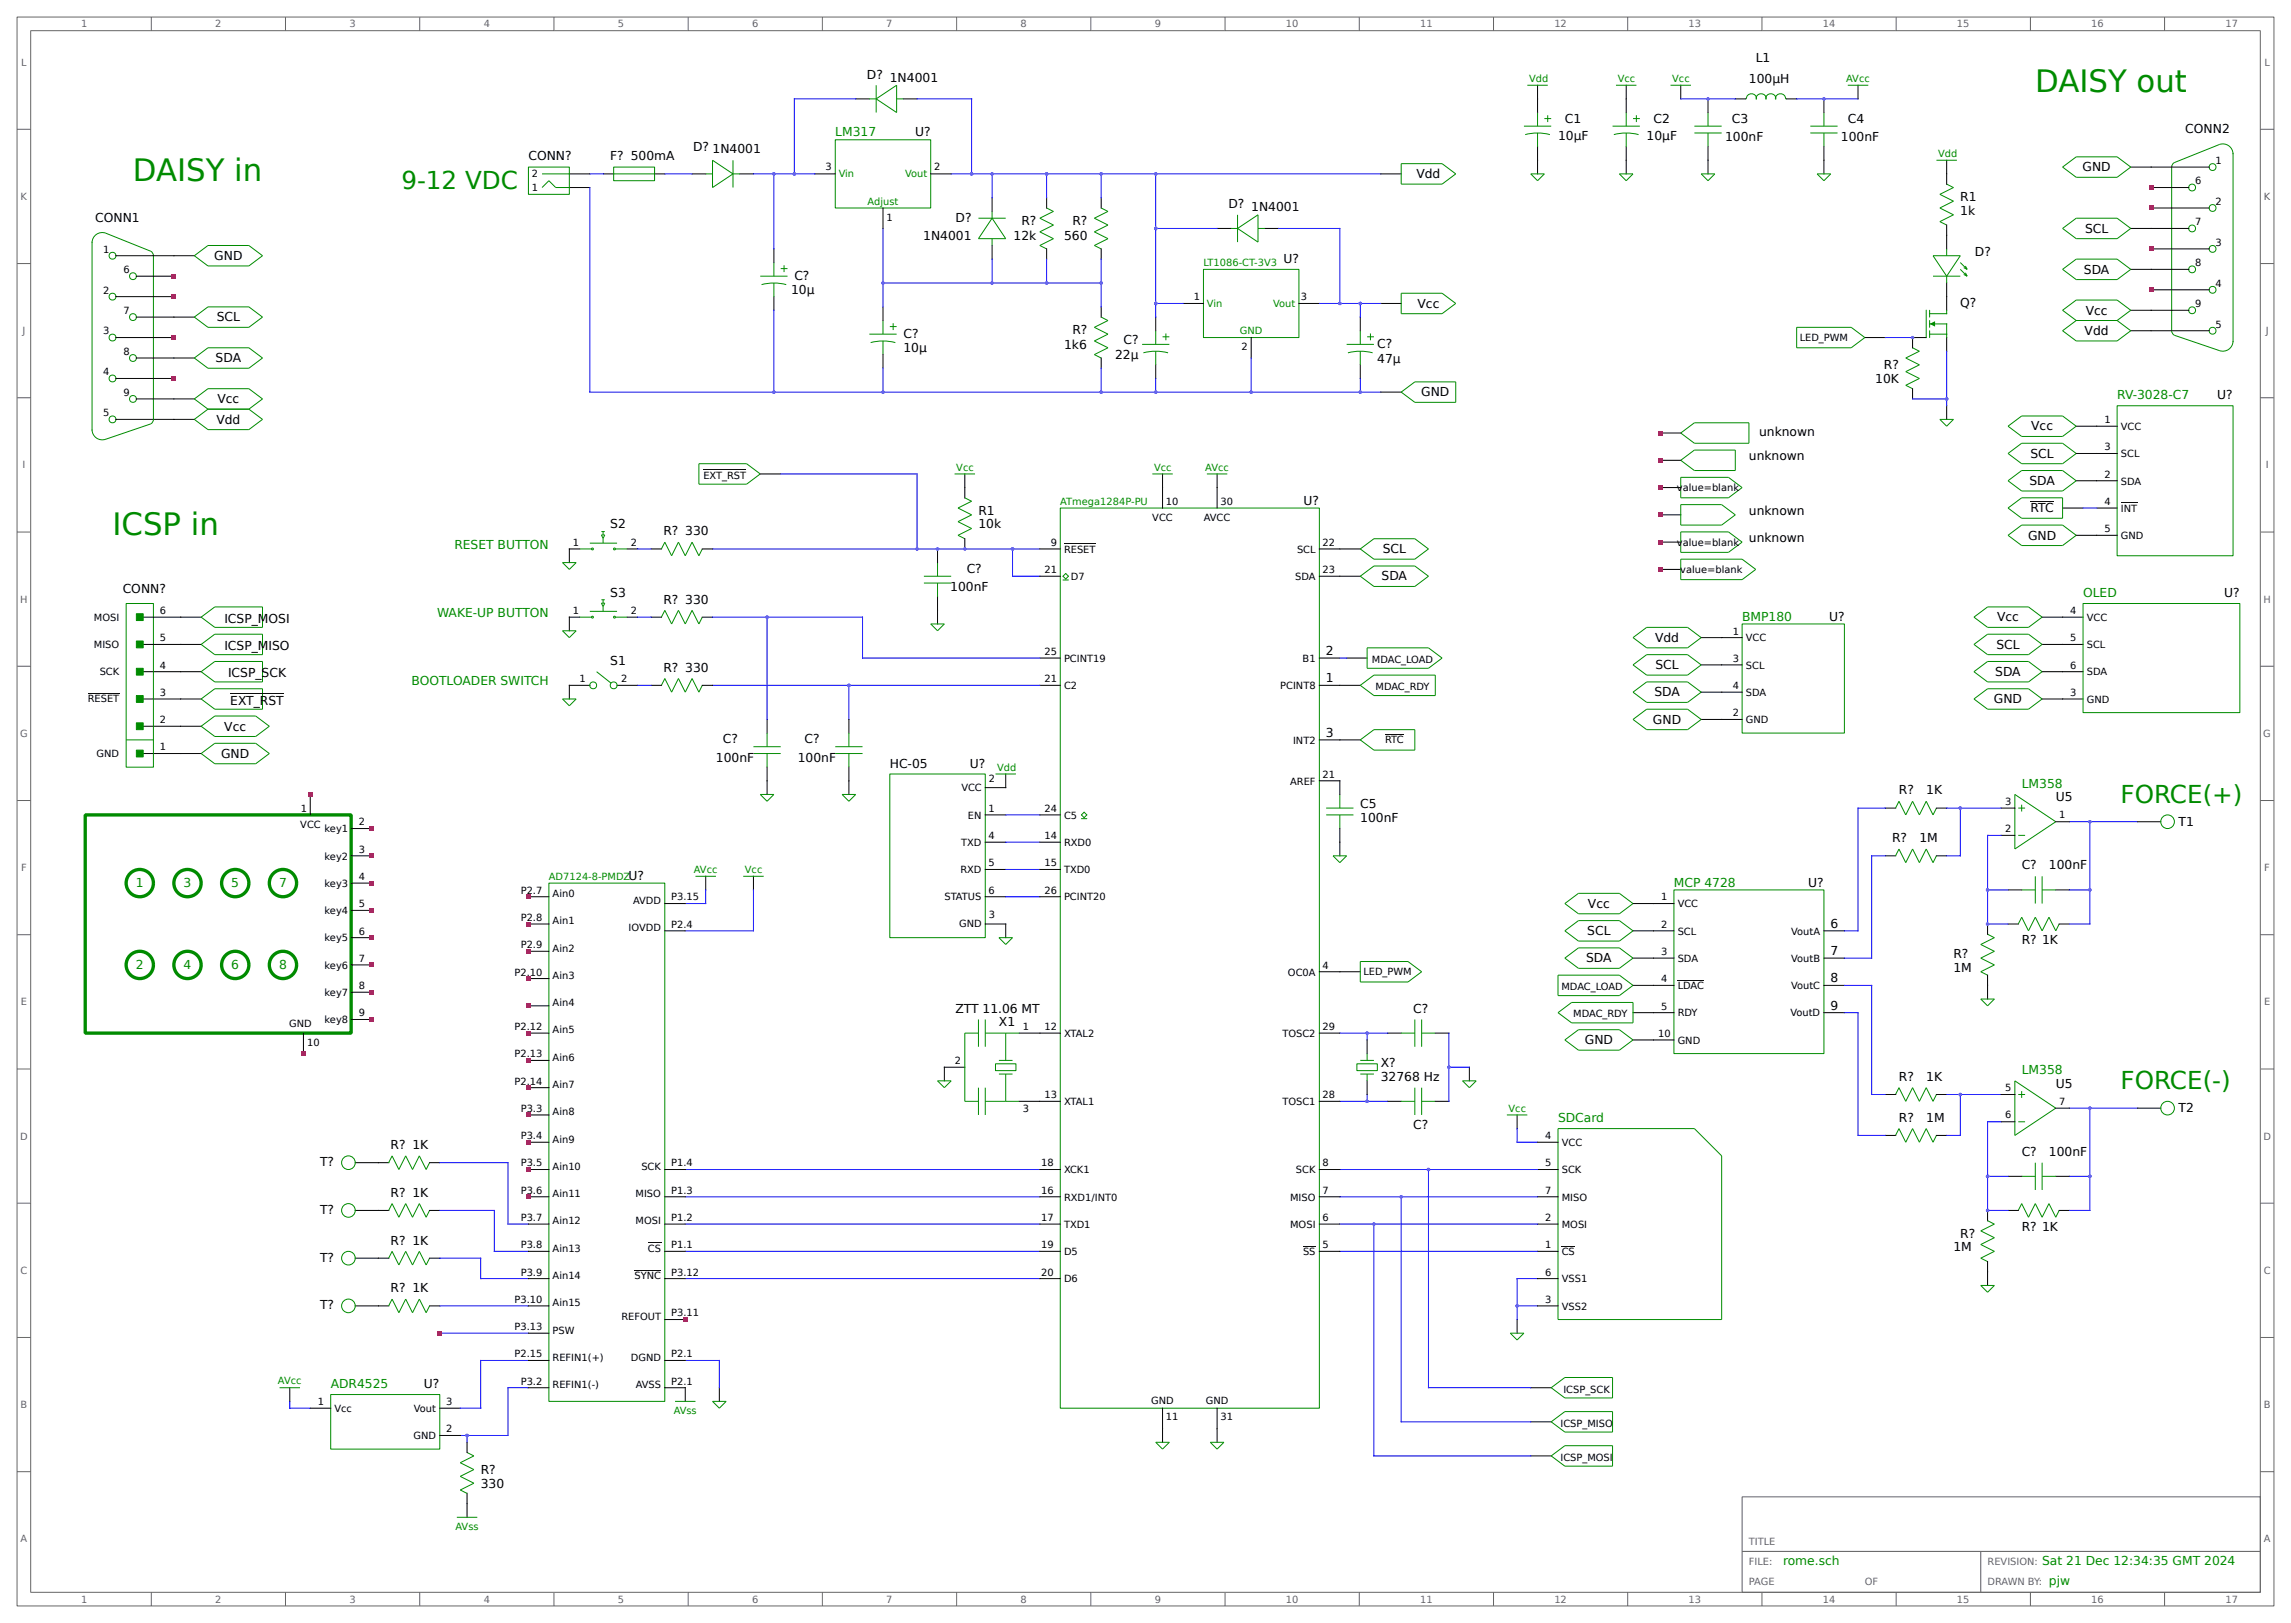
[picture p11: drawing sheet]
<svg xmlns="http://www.w3.org/2000/svg" width="853mm" height="605mm" viewBox="0 0 853 605" stroke-linecap="round" stroke-linejoin="round" font-family="sans-serif">
<defs><g id="words">
<g font-size="11.5" fill="#008b00">
<text x="758.2" y="34.3">DAISY out</text>
<text x="49.5" y="67.3">DAISY in</text>
<text x="41.9" y="199.4">ICSP in</text>
</g>
<g font-size="9.2" fill="#008b00">
<text x="149.6" y="70.5">9-12 VDC</text>
<text x="789.9" y="299.1">FORCE(+)</text>
<text x="789.9" y="405.8">FORCE(-)</text>
</g>
<g font-size="4.6">
<text x="654" y="23">L1</text>
<text x="323" y="29.4">D? 1N4001</text>
<text x="651.5" y="30.9">100µH</text>
<text x="582.9" y="45.7">C1</text>
<text x="615.9" y="45.7">C2</text>
<text x="645.2" y="45.7">C3</text>
<text x="688.3" y="45.7">C4</text>
<text x="340.9" y="50.8">U?</text>
<text x="580.4" y="52.1">10µF</text>
<text x="613.4" y="52.1">10µF</text>
<text x="642.6" y="52.5">100nF</text>
<text x="685.8" y="52.5">100nF</text>
<text x="814.1" y="49.5">CONN2</text>
<text x="196.8" y="59.7">CONN?</text>
<text x="227.3" y="59.7">F? 500mA</text>
<text x="258.2" y="56.1">D? 1N4001</text>
<text x="775.8" y="63.8">GND</text>
<text x="527.6" y="66.4">Vdd</text>
<text x="457.6" y="77.7">D? 1N4001</text>
<text x="730.2" y="74.9">R1</text>
<text x="35.5" y="82.6">CONN1</text>
<text x="356" y="82.7">D?</text>
<text x="380.5" y="83.8">R?</text>
<text x="399.5" y="83.8">R?</text>
<text x="730.2" y="80">1k</text>
<text x="343.9" y="89.3">1N4001</text>
<text x="377.6" y="89.3">12k</text>
<text x="396.4" y="89.3">560</text>
<text x="776.7" y="86.7">SCL</text>
<text x="735.7" y="95.4">D?</text>
<text x="79.8" y="96.8">GND</text>
<text x="478.1" y="97.8">U?</text>
<text x="776.3" y="101.9">SDA</text>
<text x="295.9" y="104.1">C?</text>
<text x="294.7" y="109.7">10µ</text>
<text x="80.7" y="119.7">SCL</text>
<text x="528" y="114.6">Vcc</text>
<text x="730.2" y="114.3">Q?</text>
<text x="777" y="117.2">Vcc</text>
<text x="336.5" y="125.7">C?</text>
<text x="399.5" y="124.5">R?</text>
<text x="776.6" y="124.8">Vdd</text>
<text x="336.5" y="131.3">10µ</text>
<text x="396.4" y="129.9">1k6</text>
<text x="418.5" y="128.3">C?</text>
<text x="513.1" y="129.5">C?</text>
<text x="80.3" y="134.9">SDA</text>
<text x="415.4" y="133.7">22µ</text>
<text x="513.1" y="135.1">47µ</text>
<text x="701.8" y="137.6">R?</text>
<text x="698.6" y="142.7">10K</text>
<text x="529.4" y="147.6">GND</text>
<text x="825.9" y="148.6">U?</text>
<text x="81" y="150.2">Vcc</text>
<text x="80.6" y="157.8">Vdd</text>
<text x="756.6" y="160.3">Vcc</text>
<text x="655.3" y="162.6">unknown</text>
<text x="651.5" y="171.4">unknown</text>
<text x="756.4" y="170.5">SCL</text>
<text x="756" y="180.7">SDA</text>
<text x="364.5" y="191.8">R1</text>
<text x="485.6" y="188.1">U?</text>
<text x="651.5" y="191.8">unknown</text>
<text x="756.4" y="190.8">RTC</text>
<text x="227.3" y="196.9">S2</text>
<text x="364.5" y="196.9">10k</text>
<text x="247.1" y="199.4">R? 330</text>
<text x="651.5" y="201.9">unknown</text>
<text x="755.5" y="201">GND</text>
<text x="515.1" y="206.1">SCL</text>
<text x="360.1" y="213.4">C?</text>
<text x="45.7" y="221">CONN?</text>
<text x="354" y="220.2">100nF</text>
<text x="514.7" y="216.2">SDA</text>
<text x="227.3" y="222.2">S3</text>
<text x="247.1" y="224.8">R? 330</text>
<text x="828.6" y="222.2">U?</text>
<text x="83.6" y="232">ICSP_MOSI</text>
<text x="681.4" y="231.3">U?</text>
<text x="743.9" y="231.5">Vcc</text>
<text x="616.5" y="239.1">Vdd</text>
<text x="83.6" y="242.1">ICSP_MISO</text>
<text x="493.9" y="244">2</text>
<text x="743.7" y="241.6">SCL</text>
<text x="227.3" y="247.6">S1</text>
<text x="247.1" y="250.2">R? 330</text>
<text x="616.7" y="249.2">SCL</text>
<text x="743.3" y="251.8">SDA</text>
<text x="84.9" y="252.3">ICSP_SCK</text>
<text x="493.9" y="254.1">1</text>
<text x="85.8" y="262.4">EXT_RST</text>
<text x="616.3" y="259.4">SDA</text>
<text x="742.8" y="261.9">GND</text>
<text x="615.8" y="269.6">GND</text>
<text x="83.5" y="272.1">Vcc</text>
<text x="493.9" y="274.4">3</text>
<text x="269.2" y="276.9">C?</text>
<text x="299.7" y="276.9">C?</text>
<text x="82.4" y="282.3">GND</text>
<text x="266.7" y="283.7">100nF</text>
<text x="297.2" y="283.7">100nF</text>
<text x="331.5" y="285.9">HC-05</text>
<text x="361.2" y="285.9">U?</text>
<text x="707.4" y="295.9">R?</text>
<text x="717.5" y="295.9">1K</text>
<text x="765.8" y="298.4">U5</text>
<text x="506.7" y="301">C5</text>
<text x="506.7" y="306.1">100nF</text>
<text x="811.5" y="307.7">T1</text>
<text x="704.8" y="313.7">R?</text>
<text x="715" y="313.7">1M</text>
<text x="753.1" y="323.9">C?</text>
<text x="763.3" y="323.9">100nF</text>
<text x="234.1" y="327.7">U?</text>
<text x="673.5" y="330.3">U?</text>
<text x="591.5" y="338.1">Vcc</text>
<text x="681.9" y="345.6">6</text>
<text x="591.3" y="348.3">SCL</text>
<text x="753.1" y="351.8">R? 1K</text>
<text x="590.9" y="358.5">SDA</text>
<text x="681.9" y="355.7">7</text>
<text x="727.7" y="356.9">R?</text>
<text x="681.9" y="365.9">8</text>
<text x="727.7" y="361.9">1M</text>
<text x="355.9" y="377.2">ZTT 11.06 MT</text>
<text x="526.5" y="377.2">C?</text>
<text x="681.9" y="376">9</text>
<text x="372.1" y="382.3">X1</text>
<text x="590.4" y="388.9">GND</text>
<text x="514.3" y="397.5">X?</text>
<text x="514.3" y="402.6">32768 Hz</text>
<text x="707.4" y="402.6">R?</text>
<text x="717.5" y="402.6">1K</text>
<text x="765.8" y="405.1">U5</text>
<text x="707.4" y="417.8">R?</text>
<text x="717.5" y="417.8">1M</text>
<text x="811.5" y="414.3">T2</text>
<text x="526.5" y="420.4">C?</text>
<text x="145.5" y="428">R? 1K</text>
<text x="753.1" y="430.5">C?</text>
<text x="763.3" y="430.5">100nF</text>
<text x="119.2" y="434.3">T?</text>
<text x="145.5" y="445.8">R? 1K</text>
<text x="119.2" y="452.1">T?</text>
<text x="730.2" y="461">R?</text>
<text x="753.1" y="458.5">R? 1K</text>
<text x="145.5" y="463.5">R? 1K</text>
<text x="727.7" y="466.1">1M</text>
<text x="119.2" y="469.9">T?</text>
<text x="145.5" y="481.3">R? 1K</text>
<text x="119.2" y="487.7">T?</text>
<text x="157.9" y="516.9">U?</text>
<text x="179.1" y="549.1">R?</text>
<text x="179.1" y="554.2">330</text>
</g>
<g font-size="4.6" fill="#008b00">
<text x="311.1" y="50.8">LM317</text>
<text x="788.7" y="148.6">RV-3028-C7</text>
<text x="169.3" y="204.5">RESET BUTTON</text>
<text x="776" y="222.2">OLED</text>
<text x="162.8" y="229.9">WAKE-UP BUTTON</text>
<text x="649" y="231.1">BMP180</text>
<text x="153.3" y="255.3">BOOTLOADER SWITCH</text>
<text x="753.1" y="293.4">LM358</text>
<text x="50.6" y="330.5">1</text>
<text x="68.4" y="330.5">3</text>
<text x="86.2" y="330.5">5</text>
<text x="103.9" y="330.5">7</text>
<text x="623.6" y="330.2">MCP 4728</text>
<text x="50.6" y="361">2</text>
<text x="68.4" y="361">4</text>
<text x="86.2" y="361">6</text>
<text x="103.9" y="361">8</text>
<text x="753.1" y="400">LM358</text>
<text x="580.4" y="417.8">SDCard</text>
<text x="123.2" y="516.9">ADR4525</text>
<text x="664.2" y="582.9">rome.sch</text>
<text x="760.7" y="582.9">Sat 21 Dec 12:34:35 GMT 2024</text>
<text x="763.3" y="590.5">pjw</text>
</g>
<g font-size="3.7" fill="#666">
<text x="30.2" y="10.2">1</text>
<text x="80.2" y="10.2">2</text>
<text x="130.2" y="10.2">3</text>
<text x="180.2" y="10.2">4</text>
<text x="230.2" y="10.2">5</text>
<text x="280.2" y="10.2">6</text>
<text x="330.2" y="10.2">7</text>
<text x="380.2" y="10.2">8</text>
<text x="430.2" y="10.2">9</text>
<text x="479" y="10.2">10</text>
<text x="529" y="10.2">11</text>
<text x="579" y="10.2">12</text>
<text x="629" y="10.2">13</text>
<text x="679" y="10.2">14</text>
<text x="729" y="10.2">15</text>
<text x="779" y="10.2">16</text>
<text x="829" y="10.2">17</text>
<text x="7.9" y="24.4">L</text>
<text x="843.5" y="24.4">L</text>
<text x="7.7" y="74.4">K</text>
<text x="843.3" y="74.4">K</text>
<text x="8.3" y="124.4">J</text>
<text x="844" y="124.4">J</text>
<text x="8.3" y="174.4">I</text>
<text x="844" y="174.4">I</text>
<text x="7.5" y="224.4">H</text>
<text x="843.2" y="224.4">H</text>
<text x="7.5" y="274.4">G</text>
<text x="843.1" y="274.4">G</text>
<text x="7.8" y="324.4">F</text>
<text x="843.5" y="324.4">F</text>
<text x="7.7" y="374.4">E</text>
<text x="843.4" y="374.4">E</text>
<text x="7.5" y="424.4">D</text>
<text x="843.1" y="424.4">D</text>
<text x="7.6" y="474.4">C</text>
<text x="843.3" y="474.4">C</text>
<text x="7.6" y="524.4">B</text>
<text x="843.3" y="524.4">B</text>
<text x="7.6" y="574.4">A</text>
<text x="651.5" y="575.3">TITLE</text>
<text x="843.3" y="574.4">A</text>
<text x="651.5" y="582.9">FILE:</text>
<text x="740.4" y="582.9">REVISION:</text>
<text x="651.5" y="590.5">PAGE</text>
<text x="694.7" y="590.5">OF</text>
<text x="740.4" y="590.5">DRAWN BY:</text>
<text x="30.2" y="596.9">1</text>
<text x="80.2" y="596.9">2</text>
<text x="130.2" y="596.9">3</text>
<text x="180.2" y="596.9">4</text>
<text x="230.2" y="596.9">5</text>
<text x="280.2" y="596.9">6</text>
<text x="330.2" y="596.9">7</text>
<text x="380.2" y="596.9">8</text>
<text x="430.2" y="596.9">9</text>
<text x="479" y="596.9">10</text>
<text x="529" y="596.9">11</text>
<text x="579" y="596.9">12</text>
<text x="629" y="596.9">13</text>
<text x="679" y="596.9">14</text>
<text x="729" y="596.9">15</text>
<text x="779" y="596.9">16</text>
<text x="829" y="596.9">17</text>
</g>
<g font-size="3.7" fill="#008b00">
<text x="569.6" y="30.5">Vdd</text>
<text x="602.6" y="30.5">Vcc</text>
<text x="622.9" y="30.5">Vcc</text>
<text x="687.8" y="30.5">AVcc</text>
<text x="722" y="58.4">Vdd</text>
<text x="312.4" y="66">Vin</text>
<text x="337.2" y="66">Vout</text>
<text x="323.2" y="76.2">Adjust</text>
<text x="448.3" y="99.1">LT1086-CT-3V3</text>
<text x="449.6" y="114.3">Vin</text>
<text x="474.3" y="114.3">Vout</text>
<text x="461.9" y="124.5">GND</text>
<text x="356.2" y="175.3">Vcc</text>
<text x="429.9" y="175.3">Vcc</text>
<text x="449" y="175.3">AVcc</text>
<text x="395" y="188">ATmega1284P-PU</text>
<text x="371.5" y="287">Vdd</text>
<text x="204.5" y="327.7">AD7124-8-PMDZ</text>
<text x="258.5" y="325.1">AVcc</text>
<text x="277.5" y="325.1">Vcc</text>
<text x="562" y="414">Vcc</text>
<text x="103.6" y="515.6">AVcc</text>
<text x="251" y="526.6">AVss</text>
<text x="169.7" y="569.8">AVss</text>
</g>
<g font-size="3.7">
<text x="307.5" y="63.5">3</text>
<text x="348" y="63.5">2</text>
<text x="825.4" y="61.1">1</text>
<text x="198.1" y="71.1">1</text>
<text x="198.1" y="66">2</text>
<text x="817.8" y="68.7">6</text>
<text x="825.4" y="76.3">2</text>
<text x="330.2" y="82.1">1</text>
<text x="817.8" y="83.9">7</text>
<text x="38.4" y="94.1">1</text>
<text x="825.4" y="91.6">3</text>
<text x="46" y="101.7">6</text>
<text x="817.8" y="99.2">8</text>
<text x="825.4" y="106.8">4</text>
<text x="38.4" y="109.3">2</text>
<text x="444.7" y="111.8">1</text>
<text x="484.6" y="111.8">3</text>
<text x="46" y="117">7</text>
<text x="817.8" y="114.4">9</text>
<text x="38.4" y="124.6">3</text>
<text x="825.4" y="122">5</text>
<text x="462.5" y="130.4">2</text>
<text x="670.4" y="127">LED_PWM</text>
<text x="46" y="132.2">8</text>
<text x="38.4" y="139.8">4</text>
<text x="46" y="147.4">9</text>
<text x="38.4" y="155.1">5</text>
<text x="783.9" y="157.6">1</text>
<text x="790.1" y="160.1">VCC</text>
<text x="783.9" y="167.8">3</text>
<text x="790.1" y="170.3">SCL</text>
<text x="262" y="178.3">EXT_RST</text>
<text x="783.9" y="177.9">2</text>
<text x="624.7" y="182.9">value=blank</text>
<text x="790.1" y="180.5">SDA</text>
<text x="434.3" y="188.1">10</text>
<text x="454.7" y="188.1">30</text>
<text x="783.9" y="188.1">4</text>
<text x="790.1" y="190.6">INT</text>
<text x="429.2" y="194">VCC</text>
<text x="448.4" y="194">AVCC</text>
<text x="213.4" y="203.2">1</text>
<text x="234.9" y="203.2">2</text>
<text x="391.5" y="203.3">9</text>
<text x="492.6" y="203.3">22</text>
<text x="624.7" y="203.2">value=blank</text>
<text x="783.9" y="198.2">5</text>
<text x="790.1" y="200.8">GND</text>
<text x="396.4" y="205.9">RESET</text>
<text x="483.2" y="205.9">SCL</text>
<text x="389.2" y="213.5">21</text>
<text x="492.6" y="213.5">23</text>
<text x="625.9" y="213.4">value=blank</text>
<text x="398.9" y="216">D7</text>
<text x="482.5" y="216">SDA</text>
<text x="34.9" y="231.1">MOSI</text>
<text x="59.6" y="228.7">6</text>
<text x="213.4" y="228.6">1</text>
<text x="234.9" y="228.6">2</text>
<text x="771.2" y="228.7">4</text>
<text x="777.4" y="231.3">VCC</text>
<text x="59.6" y="238.9">5</text>
<text x="645.5" y="236.3">1</text>
<text x="650.4" y="238.9">VCC</text>
<text x="771.2" y="238.9">5</text>
<text x="34.9" y="241.3">MISO</text>
<text x="389.2" y="244">25</text>
<text x="777.4" y="241.4">SCL</text>
<text x="37.1" y="251.5">SCK</text>
<text x="59.6" y="249">4</text>
<text x="396.4" y="246.5">PCINT19</text>
<text x="485.2" y="246.5">B1</text>
<text x="511" y="246.9">MDAC_LOAD</text>
<text x="645.5" y="246.5">3</text>
<text x="650.4" y="249">SCL</text>
<text x="771.2" y="249">6</text>
<text x="777.4" y="251.6">SDA</text>
<text x="215.9" y="254">1</text>
<text x="231.3" y="254">2</text>
<text x="389.2" y="254.1">21</text>
<text x="396.4" y="256.7">C2</text>
<text x="476.9" y="256.7">PCINT8</text>
<text x="512.4" y="257">MDAC_RDY</text>
<text x="645.5" y="256.7">4</text>
<text x="32.7" y="261.6">RESET</text>
<text x="59.6" y="259.2">3</text>
<text x="650.4" y="259.2">SDA</text>
<text x="771.2" y="259.2">3</text>
<text x="777.4" y="261.7">GND</text>
<text x="59.6" y="269.4">2</text>
<text x="645.5" y="266.8">2</text>
<text x="650.4" y="269.4">GND</text>
<text x="59.6" y="279.5">1</text>
<text x="481.7" y="277">INT2</text>
<text x="516" y="276.9">RTC</text>
<text x="35.9" y="282.1">GND</text>
<text x="368.3" y="291.2">2</text>
<text x="480.6" y="292.2">AREF</text>
<text x="492.6" y="289.7">21</text>
<text x="358.1" y="294.6">VCC</text>
<text x="747" y="299.7">3</text>
<text x="112.1" y="302.4">1</text>
<text x="360.6" y="304.9">EN</text>
<text x="368.2" y="302.4">1</text>
<text x="389.2" y="302.4">24</text>
<text x="396.4" y="304.9">C5</text>
<text x="767.1" y="304.8">1</text>
<text x="111.9" y="308.3">VCC</text>
<text x="120.9" y="310">key1</text>
<text x="133.7" y="307.5">2</text>
<text x="747" y="309.9">2</text>
<text x="133.7" y="317.6">3</text>
<text x="358.1" y="315.1">TXD</text>
<text x="368.2" y="312.5">4</text>
<text x="389.2" y="312.5">14</text>
<text x="396.4" y="315.1">RXD0</text>
<text x="120.9" y="320.2">key2</text>
<text x="368.2" y="322.7">5</text>
<text x="389.2" y="322.7">15</text>
<text x="133.7" y="327.8">4</text>
<text x="357.8" y="325.2">RXD</text>
<text x="396.4" y="325.2">TXD0</text>
<text x="120.9" y="330.3">key3</text>
<text x="194" y="332.9">P2.7</text>
<text x="205.9" y="334.1">Ain0</text>
<text x="250.1" y="335.4">P3.15</text>
<text x="351.8" y="335.4">STATUS</text>
<text x="368.2" y="332.9">6</text>
<text x="389.2" y="332.9">26</text>
<text x="396.4" y="335.4">PCINT20</text>
<text x="618.8" y="335.4">1</text>
<text x="120.9" y="340.5">key4</text>
<text x="133.7" y="337.9">5</text>
<text x="235.8" y="336.7">AVDD</text>
<text x="625" y="337.9">VCC</text>
<text x="194" y="343">P2.8</text>
<text x="205.9" y="344.3">Ain1</text>
<text x="234.2" y="346.8">IOVDD</text>
<text x="250.1" y="345.6">P2.4</text>
<text x="357.4" y="345.4">GND</text>
<text x="368.3" y="342">3</text>
<text x="618.8" y="345.6">2</text>
<text x="120.9" y="350.6">key5</text>
<text x="133.7" y="348.1">6</text>
<text x="194" y="353.2">P2.9</text>
<text x="625" y="348.1">SCL</text>
<text x="667.3" y="348.1">VoutA</text>
<text x="133.7" y="358.3">7</text>
<text x="205.9" y="354.5">Ain2</text>
<text x="618.8" y="355.7">3</text>
<text x="625" y="358.3">SDA</text>
<text x="667.3" y="358.3">VoutB</text>
<text x="120.9" y="360.8">key6</text>
<text x="191.7" y="363.3">P2.10</text>
<text x="205.9" y="364.6">Ain3</text>
<text x="479.8" y="363.3">OC0A</text>
<text x="492.6" y="360.8">4</text>
<text x="507.9" y="363.2">LED_PWM</text>
<text x="618.8" y="365.9">4</text>
<text x="120.9" y="371">key7</text>
<text x="133.7" y="368.4">8</text>
<text x="581.7" y="368.8">MDAC_LOAD</text>
<text x="625" y="368.4">LDAC</text>
<text x="667.2" y="368.4">VoutC</text>
<text x="205.9" y="374.8">Ain4</text>
<text x="618.8" y="376">5</text>
<text x="107.7" y="382.4">GND</text>
<text x="120.9" y="381.1">key8</text>
<text x="133.7" y="378.6">9</text>
<text x="191.7" y="383.7">P2.12</text>
<text x="381.1" y="383.7">1</text>
<text x="389.2" y="383.7">12</text>
<text x="492.6" y="383.7">29</text>
<text x="586.1" y="379">MDAC_RDY</text>
<text x="625" y="378.6">RDY</text>
<text x="667" y="378.6">VoutD</text>
<text x="114.4" y="389.6">10</text>
<text x="205.9" y="384.9">Ain5</text>
<text x="396.4" y="386.2">XTAL2</text>
<text x="477.7" y="386.2">TOSC2</text>
<text x="617.8" y="386.2">10</text>
<text x="625" y="388.7">GND</text>
<text x="191.7" y="393.8">P2.13</text>
<text x="205.9" y="395.1">Ain6</text>
<text x="355.7" y="396.4">2</text>
<text x="191.7" y="404">P2.14</text>
<text x="205.9" y="405.3">Ain7</text>
<text x="747" y="406.4">5</text>
<text x="389.2" y="409.1">13</text>
<text x="396.4" y="411.6">XTAL1</text>
<text x="477.7" y="411.6">TOSC1</text>
<text x="492.6" y="409.1">28</text>
<text x="767.1" y="411.5">7</text>
<text x="194" y="414.1">P3.3</text>
<text x="205.9" y="415.4">Ain8</text>
<text x="381.1" y="414.1">3</text>
<text x="747" y="416.6">6</text>
<text x="194" y="424.3">P3.4</text>
<text x="205.9" y="425.6">Ain9</text>
<text x="575.6" y="424.3">4</text>
<text x="581.8" y="426.8">VCC</text>
<text x="194" y="434.5">P3.5</text>
<text x="205.9" y="435.7">Ain10</text>
<text x="238.9" y="435.7">SCK</text>
<text x="250.1" y="434.5">P1.4</text>
<text x="387.9" y="434.5">18</text>
<text x="396.4" y="437">XCK1</text>
<text x="482.8" y="437">SCK</text>
<text x="492.6" y="434.5">8</text>
<text x="575.6" y="434.5">5</text>
<text x="581.8" y="437">SCK</text>
<text x="194" y="444.6">P3.6</text>
<text x="205.9" y="445.9">Ain11</text>
<text x="236.8" y="445.9">MISO</text>
<text x="250.1" y="444.6">P1.3</text>
<text x="387.9" y="444.6">16</text>
<text x="396.4" y="447.2">RXD1/INT0</text>
<text x="480.6" y="447.2">MISO</text>
<text x="492.6" y="444.6">7</text>
<text x="575.6" y="444.6">7</text>
<text x="581.8" y="447.2">MISO</text>
<text x="194" y="454.8">P3.7</text>
<text x="250.1" y="454.8">P1.2</text>
<text x="387.9" y="454.8">17</text>
<text x="492.6" y="454.8">6</text>
<text x="575.6" y="454.8">2</text>
<text x="205.9" y="456.1">Ain12</text>
<text x="236.8" y="456.1">MOSI</text>
<text x="396.4" y="457.3">TXD1</text>
<text x="480.6" y="457.3">MOSI</text>
<text x="581.8" y="457.3">MOSI</text>
<text x="194" y="464.9">P3.8</text>
<text x="205.9" y="466.2">Ain13</text>
<text x="241.4" y="466.2">CS</text>
<text x="250.1" y="464.9">P1.1</text>
<text x="387.9" y="464.9">19</text>
<text x="396.4" y="467.5">D5</text>
<text x="485.4" y="467.5">SS</text>
<text x="492.6" y="464.9">5</text>
<text x="575.6" y="464.9">1</text>
<text x="581.8" y="467.5">CS</text>
<text x="194" y="475.1">P3.9</text>
<text x="205.9" y="476.4">Ain14</text>
<text x="236.4" y="476.4">SYNC</text>
<text x="250.1" y="475.1">P3.12</text>
<text x="387.9" y="475.1">20</text>
<text x="396.4" y="477.6">D6</text>
<text x="575.6" y="475.1">6</text>
<text x="581.8" y="477.6">VSS1</text>
<text x="191.7" y="485.3">P3.10</text>
<text x="575.6" y="485.3">3</text>
<text x="205.9" y="486.5">Ain15</text>
<text x="231.5" y="491.6">REFOUT</text>
<text x="250.1" y="490.3">P3.11</text>
<text x="581.8" y="487.8">VSS2</text>
<text x="191.7" y="495.4">P3.13</text>
<text x="205.9" y="496.7">PSW</text>
<text x="191.7" y="505.6">P2.15</text>
<text x="205.9" y="506.9">REFIN1(+)</text>
<text x="235" y="506.9">DGND</text>
<text x="250.1" y="505.6">P2.1</text>
<text x="194" y="515.7">P3.2</text>
<text x="250.1" y="515.7">P2.1</text>
<text x="205.9" y="517">REFIN1(-)</text>
<text x="236.8" y="517">AVSS</text>
<text x="582.4" y="518.7">ICSP_SCK</text>
<text x="118.4" y="523.4">1</text>
<text x="124.6" y="525.9">Vcc</text>
<text x="154.2" y="525.9">Vout</text>
<text x="166.2" y="523.4">3</text>
<text x="428.9" y="523.1">GND</text>
<text x="449.2" y="523.1">GND</text>
<text x="166.2" y="533.5">2</text>
<text x="434.3" y="529.1">11</text>
<text x="454.7" y="529.1">31</text>
<text x="581.3" y="531.4">ICSP_MISO</text>
<text x="154" y="536.1">GND</text>
<text x="581.3" y="544.1">ICSP_MOSI</text>
</g>
</g></defs>
<g fill="none" stroke="#666" stroke-width=".37">
<path d="M6.3 6.3h840.8v591.9h-840.8zM11.4 11.4h830.6v581.7h-830.6zM56.4 6.3v5.1M106.4 6.3v5.1M156.4 6.3v5.1M206.4 6.3v5.1M256.4 6.3v5.1M306.3 6.3v5.1M356.4 6.3v5.1M406.3 6.3v5.1M456.4 6.3v5.1M506.3 6.3v5.1"/>
<path d="M556.4 6.3v5.1M606.3 6.3v5.1M656.4 6.3v5.1M706.3 6.3v5.1M756.4 6.3v5.1M806.3 6.3v5.1M6.3 48.2h5.1M842 48.2h5.1M6.3 98.2h5.1M842 98.2h5.1M6.3 148.2h5.1M842 148.2h5.1"/>
<path d="M6.3 198.2h5.1M842 198.2h5.1M6.3 248.2h5.1M842 248.2h5.1M6.3 298.2h5.1M842 298.2h5.1M6.3 348.2h5.1M842 348.2h5.1M6.3 398.2h5.1M842 398.2h5.1M6.3 448.2h5.1M842 448.2h5.1"/>
<path d="M6.3 498.2h5.1M842 498.2h5.1M6.3 548.2h5.1M649 557.5h193v35.6h-193zM842 548.2h5.1M649 577.8h193M737.9 577.8v15.3M56.4 593.1v5.1M106.4 593.1v5.1M156.4 593.1v5.1M206.4 593.1v5.1M256.4 593.1v5.1"/>
<path d="M306.3 593.1v5.1M356.4 593.1v5.1M406.3 593.1v5.1M456.4 593.1v5.1M506.3 593.1v5.1M556.4 593.1v5.1M606.3 593.1v5.1M656.4 593.1v5.1M706.3 593.1v5.1M756.4 593.1v5.1M806.3 593.1v5.1"/>
</g>
<g fill="none" stroke="#008b00" stroke-width=".37">
<path d="M569 31.7h7.6M602 31.7h7.6M622.3 31.7h7.6M650.2 36.8h.3a1.84 1.84 0 0 1 1.9-1.9 1.84 1.84 0 0 1 1.8 2 1.81 1.81 0 0 1 1.8-2 1.81 1.81 0 0 1 1.8 2 1.81 1.81 0 0 1 1.8-2 1.81 1.81 0 0 1 1.8 2 1.88 1.88 0 0 1 1.8-2 1.88 1.88 0 0 1 2 1.9h.3M688.3 31.7h7.7M567.7 47h10.1M568.2 50.1a17.8 17.8 0 0 1 9.2 0M572.8 41.9v5.1M572.8 49.5v5.1M575.3 44.2h2.5M576.6 42.9v2.6M600.7 47h10.2"/>
<path d="M601.2 50.1a17.8 17.8 0 0 1 9.2 0M605.8 41.9v5.1M605.8 49.5v5.1M608.3 44.2h2.6M609.6 42.9v2.6M631.2 47h10.1M631.2 49.5h10.1M636.3 41.9v5.1M636.3 49.5v5.1M674.4 47h10.1M674.4 49.5h10.1M679.4 41.9v5.1"/>
<path d="M679.4 49.5v5.1M826.7 53.8a3.8 3.8 0 0 1 5.1 3.6M826.8 53.8l-16.9 6.8-.9 1.2v61.4l.2 .8 .7 .8M831.8 57v70.3M570.2 64.8h5.1l-2.5 2.5zM603.2 64.8h5.1l-2.5 2.5zM633.7 64.8h5.1l-2.5 2.5zM676.9 64.8h5.1l-2.6 2.5zM768.3 62.2l5.1-3.8h15.3l5 3.8-5 3.8h-15.3zM34.3 90v70.3M39.4 86.8l16.8 6.8M39.4 86.8a3.8 3.8 0 0 0-5.1 3.6"/>
<path d="M56.2 93.6l.6 .5 .3 1.1v61.4l-.9 1.3-16.9 5.7M72.4 95.2l5.1-3.8h15.2l5.1 3.8-5.1 3.9h-15.2zM768.3 85.1l5.1-3.8h15.3l5 3.8-5 3.8h-15.3zM72.4 118.1l5.1-3.8h15.2l5.1 3.8-5.1 3.8h-15.2zM717.5 115.6v10.1M768.3 100.3l5.1-3.8h15.3l5 3.8-5 3.8h-15.3zM773.4 119.4l-5.1-3.8 5.1-3.8h15.3l5 3.8-5 3.8M773.4 119.4h15.3M773.4 119.4l-5.1 3.8 5.1 3.8h15.3l5-3.8-5-3.8M72.4 133.3l5.1-3.8h15.2l5.1 3.8-5.1 3.9h-15.2zM810 124.9l16.8 5.7M831.8 127a3.8 3.8 0 0 1-5.1 3.6"/>
<path d="M77.5 152.4l-5.1 3.8 5.1 3.8h15.2l5.1-3.8-5.1-3.8M77.5 152.4h15.2M77.5 152.4l-5.1-3.8 5.1-3.8h15.2l5.1 3.8-5.1 3.8M788.7 151.1h43.1v55.9h-43.1zM34.3 160a3.8 3.8 0 0 0 5.1 3.6M260.3 172.7h17.8l5.1 3.8-5.1 3.8h-17.8zM355.6 176.5h7.6M429.3 176.5h7.6M449.6 176.5h7.6M224 198h1.3M224 199.3h1.3l-.6 1.2zM224.7 198v1.3"/>
<path d="M359.4 185.4l2.5 1.3-5 2.5 5 2.6-5 2.5 5 2.5-5 2.6 2.5 1.3M209.5 209.5h5.1l-2.5 2.6zM215.9 204.5h4.4M219.7 202.3h10.2M220.5 204.2h.4v.5h-.4zM224.7 200.5v1.8M228.7 204.2h.4v.5h-.4zM229.2 204.5h4.5M246.4 204.5l1.2-2.6 2.6 5.1 2.5-5.1 2.6 5.1 2.5-5.1 2.5 5.1 1.3-2.5M344.2 214.6h10.1M344.2 217.2h10.1M349.2 209.5v5.1"/>
<path d="M349.2 217.2v5M506.7 204.5l5.1-3.8h15.2l5.1 3.8-5.1 3.8h-15.2zM506.7 214.6l5.1-3.8h15.2l5.1 3.8-5.1 3.8h-15.2zM74.9 229.9l5.1-3.8h17.8v7.6h-17.8zM209.5 234.9h5.1l-2.5 2.6zM215.9 229.9h4.4M219.7 227.7h10.2M220.5 229.6h.4v.5h-.4zM224 223.4h1.3M224 224.7h1.3l-.6 1.2zM224.7 223.4v1.3M224.7 225.9v1.8"/>
<path d="M228.7 229.6h.4v.5h-.4zM229.2 229.9h4.5M346.7 232.4h5.1l-2.6 2.5zM649 232.4h38.1v40.6h-38.1zM74.9 240l5.1-3.8h17.8v7.6h-17.8zM74.9 250.2l5.1-3.8h17.8v7.6h-17.8zM222.2 250.2l5.4 4.3M74.9 260.3l5.1-3.8h17.8v7.7h-17.8zM209.5 260.3h5.1l-2.5 2.6zM331.5 288.3h35.5v60.9h-35.5zM370.8 288.3h7.7M499.1 295.9v5.1"/>
<path d="M494 301h10.2M494 303.5h10.2M496.6 318.8h5l-2.5 2.5zM499.1 303.5v5.1M372.1 349.2h5.1l-2.6 2.6zM364.5 379.7v10.2M367 379.7v10.2M527 379.7v10.2M529.6 379.7v10.2M364.5 384.8h-5.1v25.4h5.1M367 384.8h12.7M370.8 396.2h7.7v2.6h-7.7z"/>
<path d="M372.1 395h5.1M374.6 384.8v10.2M505.5 396.2h7.6v2.6h-7.6zM506.7 395h5.1M509.3 392.4v2.6M522 384.8h5M529.6 384.8h5.1M349.2 402.6h5.1l-2.5 2.5zM364.5 405.1v10.2M367 410.2h12.7M367 405.1v10.2M372.1 400h5.1"/>
<path d="M374.6 400v10.2M506.7 400h5.1M509.3 400v2.6M522 410.2h5M527 405.1v10.2M529.6 410.2h5.1M529.6 405.1v10.2M544.8 402.6h5.1l-2.5 2.5zM561.3 415.3h7.7M580.4 420.4h50.8l10.1 10.1v61h-60.9zM562.6 496.6h5.1l-2.6 2.5zM577.8 516.9l5.1-3.8h17.8v7.6h-17.8z"/>
<path d="M265.4 522h5.1l-2.5 2.5zM430.5 537.2h5.1l-2.5 2.6zM450.8 537.2h5.1l-2.5 2.6zM577.8 529.6l5.1-3.8h17.8v7.6h-17.8zM577.8 542.3l5.1-3.8h17.8v7.6h-17.8z"/>
<circle cx="816.6" cy="69.9" r="1.28"/>
<circle cx="824.2" cy="77.5" r="1.28"/>
<circle cx="824.2" cy="62.2" r="1.28"/>
<circle cx="41.9" cy="95.3" r="1.28"/>
<circle cx="816.6" cy="85.1" r="1.28"/>
<circle cx="824.2" cy="92.7" r="1.28"/>
<circle cx="41.9" cy="110.5" r="1.28"/>
<circle cx="49.5" cy="118.1" r="1.28"/>
<circle cx="49.5" cy="102.9" r="1.28"/>
<circle cx="816.6" cy="115.6" r="1.28"/>
<circle cx="816.6" cy="100.3" r="1.28"/>
<circle cx="824.2" cy="108" r="1.28"/>
<circle cx="41.9" cy="125.7" r="1.28"/>
<circle cx="49.5" cy="133.4" r="1.28"/>
<circle cx="824.2" cy="123.2" r="1.28"/>
<circle cx="41.9" cy="156.2" r="1.28"/>
<circle cx="41.9" cy="141" r="1.28"/>
<circle cx="49.5" cy="148.6" r="1.28"/>
<circle cx="221" cy="255.3" r="1.28"/>
<circle cx="228.6" cy="255.3" r="1.28"/>
</g>
<g fill="none" stroke="#000" stroke-width=".37">
<path d="M572.8 31.7v10.2M605.8 31.7v10.2M626.1 31.7v5.1M636.3 36.8v5.1M646.4 36.8h3.8M665.5 36.8h3.8M679.4 36.8v5.1M692.1 31.7v5.1M572.8 54.6v10.2M605.8 54.6v10.2M636.3 54.6v10.2M679.4 54.6v10.2"/>
<path d="M793.7 62.2h29.3M801.4 77.5h21.6M801.4 69.8h13.9M43.2 95.2h29.2M793.7 85.1h21.6M801.4 92.7h21.6M43.2 110.5h21.6M50.8 118.1h21.6M50.8 102.9h14M725.2 110.5v5.1M793.7 100.3h21.6M793.7 115.6h21.6"/>
<path d="M801.4 107.9h21.6M43.2 125.7h21.6M50.8 133.3h21.6M712.5 125.7h5M725.2 125.7v5.1M793.7 123.2h29.3M43.2 156.2h29.2M43.2 141h21.6M50.8 148.6h21.6M781 158.7h7.7M262 175h16M283.2 176.5h7.6"/>
<path d="M359.4 176.5v9M433.1 176.5v5.1M453.4 176.5v5.1M781 168.9h7.7M781 179.1h7.7M781 189.2h7.7M781 199.4h7.7M790.1 187.3h6.1M215.9 204.5h-3.8v5M233.7 204.5h3.8M242.6 204.5h3.8M261.6 204.5h3.8"/>
<path d="M349.2 204.5v5M359.4 200.7v3.8M499.1 204.5h7.6M499.1 214.6h7.6M67.3 229.9h7.6M215.9 229.9h-3.8v5M233.7 229.9h3.8M349.2 222.2v10.2M641.3 237.5h7.7M67.3 240h7.6M67.3 250.2h7.6M85.8 258.3h20"/>
<path d="M219.7 255.3h-7.6v5M229.9 255.3h7.6M641.3 247.6h7.7M641.3 257.8h7.7M67.3 260.3h7.6M641.3 268h7.7M374.6 288.3v5.1h-7.6M499.1 290.8v5.1M367 303.5h7.6M367 313.7h7.6M499.1 308.6v10.2M367 323.8h7.6"/>
<path d="M367 334h7.6M367 344.2h7.6v5M359.4 397.5h-7.6v5.1M379.7 384.8h7.6M509.3 387.3v5.1M516.9 384.8h5.1M534.7 384.8h5.1M547.4 397.5v5.1M379.7 410.2h7.6M509.3 402.6v5.1M516.9 410.2h5.1M534.7 410.2h5.1"/>
<path d="M565.1 415.3v5.1M572.8 425.4h7.6M572.8 435.6h7.6M572.8 445.8h7.6M572.8 455.9h7.6M572.8 466.1h7.6M572.8 476.2h7.6M581.8 464.2h4.9M565.1 491.5v5.1M572.8 486.4h7.6M268 516.9v5.1M570.2 516.9h7.6"/>
<path d="M433.1 532.1v5.1M453.4 532.1v5.1M570.2 529.6h7.6M570.2 542.3h7.6"/>
</g>
<g fill="none" stroke="#00f" stroke-width=".37">
<path d="M626.1 36.8h20.3M669.3 36.8h22.8M237.5 204.5h5.1M265.4 204.5h121.9M377.2 204.5v10.1h10.1M374.6 303.5h12.7M374.6 313.7h12.7M374.6 323.8h12.7M374.6 334h12.7M499.1 384.8h17.8M509.3 384.8v2.5M539.8 384.8v25.4"/>
<path d="M539.8 397.5h7.6M499.1 410.2h17.8M509.3 407.7v2.5M255.3 435.6h132M499.1 435.6h73.7M532.1 435.6v81.3h38.1M565.1 420.4v5h7.7M255.3 445.8h132M255.3 455.9h132M499.1 445.8h73.7M499.1 455.9h73.7M511.8 455.9v86.4h58.4"/>
<path d="M522 445.8v83.8h48.2M255.3 476.2h132M255.3 466.1h132M499.1 466.1h73.7M572.8 476.2h-7.7v15.3M565.1 486.4h7.7M255.3 506.7h12.7"/>
</g>
<path d="M718.8 120.6l2.1-1v2.1z" fill="#008b00"/>
<g fill="none" stroke="#008b00" stroke-width=".37">
<path d="M323.8 36.8h2.6M326.4 36.8l7.6-5.1v10.2zM326.4 31.7v10.2M334 36.8h2.5M265.4 59.7l7.6 5.1-7.6 5zM273 59.7v10.1M311.1 52.1h35.6v25.4h-35.6zM721.4 59.7h7.6M196.8 62.2h15.3v10.2h-15.3zM201.9 64.8h10.2M201.9 69.8l2.6-2.5 2.5 2.5h5.1M228.6 62.2h15.2v5.1h-15.2z"/>
<path d="M228.6 64.8h15.2M262.9 64.8h2.5M273 64.8h2.6M369.6 78.7v2.6M389.9 77.5l2.5 1.3M392.4 78.7l-5.1 2.6 5.1 2.5-5.1 2.6 5.1 2.5-5.1 2.5 2.6 1.3M410.2 77.5l2.5 1.3M412.7 78.7l-5 2.6 5 2.5-5 2.6 5 2.5-5 2.5 2.5 1.3M522 61h15.2l5.1 3.8-5.1 3.8h-15.2zM725.2 68.6l2.5 1.2-5.1 2.6 5.1 2.5-5.1 2.6 5.1 2.5-5.1 2.5 2.6 1.3M288.3 97.8v5.1M292.1 98.8v2.5"/>
<path d="M364.5 81.3h10.1M369.6 81.3l5 7.6h-10.1zM369.6 88.9v2.5M458.5 85.1h2.5M461 85.1l7.6-5.1v10.2zM461 80v10.2M468.6 85.1h2.6M720.1 95.2h10.1l-5 7.7zM725.2 92.7v2.5M730.2 97.8l2.6 2.5M731.5 99.7l1.3 .6M732.2 99.1l.6 1.2"/>
<path d="M283.2 102.9h10.2M283.7 106a17.8 17.8 0 0 1 9.2 0M288.3 105.4v5.1M290.8 100.1h2.6M328.9 119.4v5.1M410.2 118.1l2.5 1.3-5 2.5 5 2.6-5 2.5 5 2.5-5 2.6 2.5 1.2M448.3 100.3h35.6v25.4h-35.6zM522 109.2h15.2l5.1 3.8-5.1 3.8h-15.2zM720.1 102.9h10.1M725.2 115.6v1.2h-6.4M725.2 102.9v2.5M730.2 100.3l2.6 2.6"/>
<path d="M731.5 102.2l1.3 .7M732.2 101.6l.6 1.3M323.8 124.5h10.2M324.3 127.6a17.8 17.8 0 0 1 9.2 0M328.9 127v5.1M331.5 121.6h2.5M332.7 120.4v2.5M425.4 128.3h10.2M425.9 131.4a17.8 17.8 0 0 1 9.2 0M430.5 123.2v5.1M430.5 130.8v5.1M433.1 125.5h2.5"/>
<path d="M434.3 124.2v2.5M501.6 128.3h10.2M502.1 131.4a17.8 17.8 0 0 1 9.2 0M506.7 123.2v5.1M506.7 130.8v5.1M509.3 125.5h2.5M510.5 124.2v2.5M669.3 121.9h20.3l5.1 3.8-5.1 3.8h-20.3zM712.5 129.5l2.5 1.3-5.1 2.5 5.1 2.6-5.1 2.5 5.1 2.6-5.1 2.5 2.6 1.3M718.8 124.5h6.4M718.8 120.6h6.4v5.1M522 146l5-3.8h15.3v7.7h-15.3z"/>
<path d="M722.6 156.2h5.1l-2.5 2.5zM748 158.7l5.1-3.8h15.2l5.1 3.8-5.1 3.9h-15.2zM626.1 161.3l5.1-3.8h20.3v7.6h-20.3zM626.1 171.4l5.1-3.8h15.2v7.7h-15.2zM626.1 177.8h17.8l5.1 3.8-5.1 3.8h-17.8zM748 168.9l5.1-3.8h15.2l5.1 3.8-5.1 3.8h-15.2zM748 179.1l5.1-3.8h15.2l5.1 3.8-5.1 3.8h-15.2zM395 189.2h96.5v335.3h-96.5zM626.1 188h15.2l5.1 3.8-5.1 3.8h-15.2zM626.1 198.1h17.8l5.1 3.8-5.1 3.8h-17.8zM748 199.4l5.1-3.8h15.2l5.1 3.8-5.1 3.8h-15.2zM748 189.2l5.1-3.8h15.2v7.6h-15.2z"/>
<path d="M396 214.6l1-1 1 1-1 1zM396 216h2M626.1 208.3h22.9l5 3.8-5 3.8h-22.9zM47 224.8h10.1v61h-10.1zM246.4 229.9l1.2-2.6 2.6 5.1 2.5-5.1 2.6 5.1 2.5-5.1 2.5 5.1 1.3-2.5M608.3 237.5l5.1-3.8h15.2l5.1 3.8-5.1 3.8h-15.2zM735.3 229.9l5.1-3.8h15.2l5.1 3.8-5.1 3.8h-15.2zM776 224.8h58.4v40.6h-58.4zM246.4 255.3l1.2-2.6 2.6 5.1 2.5-5.1 2.6 5.1 2.5-5.1 2.5 5.1 1.3-2.5M506.7 255.3l5.1-3.8h22.9v7.6h-22.9zM509.3 241.3h22.8l5.1 3.8-5.1 3.8h-22.8zM608.3 247.6l5.1-3.8h15.2l5.1 3.8-5.1 3.9h-15.2z"/>
<path d="M608.3 257.8l5.1-3.8h15.2l5.1 3.8-5.1 3.8h-15.2zM735.3 240l5.1-3.8h15.2l5.1 3.8-5.1 3.8h-15.2zM735.3 250.2l5.1-3.8h15.2l5.1 3.8-5.1 3.8h-15.2zM47 275.6h10.1M74.9 270.5l5.1-3.8h15.2l5.1 3.8-5.1 3.8h-15.2zM280.7 278.1h10.1M285.8 273v5.1M311.1 278.1h10.2M316.2 273v5.1M506.7 275.6l5.1-3.8h15.2v7.6h-15.2zM608.3 268l5.1-3.8h15.2l5.1 3.8-5.1 3.8h-15.2zM735.3 260.3l5.1-3.8h15.2l5.1 3.8-5.1 3.9h-15.2z"/>
<path d="M74.9 280.7l5.1-3.8h15.2l5.1 3.8-5.1 3.8h-15.2zM280.7 280.7h10.1M283.2 295.9h5.1l-2.5 2.5zM285.8 280.7v5.1M311.1 280.7h10.2M313.7 295.9h5.1l-2.6 2.5zM316.2 280.7v5.1M750.6 295.9l15.2 10.2-15.2 10.1zM753.1 299.7v2.6M402.8 303.5l1.1-1 1 1-1 1zM402.8 304.9h2.1M706.1 301l1.3-2.6 2.5 5.1 2.6-5.1 2.5 5.1 2.5-5.1 2.6 5.1 1.3-2.5"/>
<path d="M706.1 318.8l1.3-2.6 2.5 5.1 2.6-5.1 2.5 5.1 2.5-5.1 2.6 5.1 1.3-2.5M751.8 301h2.6M751.8 311.1h2.6M204.5 328.9h43.1v193.1h-43.1zM259.1 326.4h7.6M276.9 326.4h7.6M582.9 336.5l5.1-3.8h15.2l5.1 3.8-5.1 3.9h-15.2zM623.6 331.5h55.8v60.9h-55.8zM753.1 331.5h5.1M758.2 326.4v10.1M760.7 326.4v10.1M760.7 331.5h5.1"/>
<path d="M506.7 358.1h17.8l5.1 3.8-5.1 3.9h-17.8zM582.9 346.7l5.1-3.8h15.2l5.1 3.8-5.1 3.8h-15.2zM582.9 356.9l5.1-3.8h15.2l5.1 3.8-5.1 3.8h-15.2zM740.4 348l2.5 1.2-5 2.6 5 2.5-5 2.6 5 2.5-5 2.5 2.5 1.3M751.8 344.2l1.3-2.6 2.5 5.1 2.6-5.1 2.5 5.1 2.6-5.1 2.5 5.1 1.3-2.5M580.4 377.2l5.1-3.8h22.8v7.6h-22.8zM580.4 363.2h22.8l5.1 3.8-5.1 3.8h-22.8zM737.9 372.1h5l-2.5 2.5zM582.9 387.3l5.1-3.8h15.2l5.1 3.8-5.1 3.9h-15.2zM706.1 407.7l1.3-2.6 2.5 5.1 2.6-5.1 2.5 5.1 2.5-5.1 2.6 5.1 1.3-2.5M750.6 402.6l15.2 10.1-15.2 10.2zM751.8 407.7h2.6"/>
<path d="M751.8 417.8h2.6M753.1 406.4v2.5M146 430.5l2.6 5.1 2.5-5.1 2.6 5.1 2.5-5.1 2.5 5.1 1.3-2.5M146.1 430.5l-1.3 2.6M706.1 422.9l1.3-2.5 2.5 5 2.6-5 2.5 5 2.5-5 2.6 5 1.3-2.5M753.1 438.1h5.1M758.2 433.1v10.1M760.7 433.1v10.1M760.7 438.1h5.1M146 448.3l2.6 5.1 2.5-5.1 2.6 5.1 2.5-5.1 2.5 5.1 1.3-2.6M146.1 448.3l-1.3 2.5M740.4 454.7l2.5 1.2-5 2.6 5 2.5-5 2.5 5 2.6-5 2.5 2.5 1.3"/>
<path d="M751.8 450.8l1.3-2.5 2.5 5.1 2.6-5.1 2.5 5.1 2.6-5.1 2.5 5.1 1.3-2.6M146 466.1l2.6 5.1 2.5-5.1 2.6 5.1 2.5-5.1 2.5 5.1 1.3-2.6M146.1 466.1l-1.3 2.5M737.9 478.8h5l-2.5 2.5zM146 483.9l2.6 5 2.5-5 2.6 5 2.5-5 2.5 5 1.3-2.5M146.1 483.9l-1.3 2.5M104.1 516.9h7.7M123.2 519.4h40.6v20.4h-40.6zM251.5 522h7.6M174 541l2.5 1.3-5.1 2.5 5.1 2.6-5.1 2.5 5.1 2.5-5.1 2.6 2.6 1.3M170.2 565.1h7.6"/>
<circle cx="807.5" cy="306.1" r="2.54"/>
<circle cx="807.5" cy="412.7" r="2.54"/>
<circle cx="129.8" cy="433.1" r="2.54"/>
<circle cx="129.8" cy="450.8" r="2.54"/>
<circle cx="129.8" cy="468.6" r="2.54"/>
<circle cx="129.8" cy="486.4" r="2.54"/>
</g>
<path d="M718.8 115.6v2.5M718.8 119.4v2.5M718.8 123.2v2.5" fill="none" stroke="#008b00" stroke-width=".38"/>
<g fill="none" stroke="#000" stroke-width=".37">
<path d="M318.8 36.8h5M336.5 36.8h5.1M725.2 59.7v8.9M212.1 64.8h7.6M212.1 69.8h7.6M224.8 64.8h3.8M243.8 64.8h3.8M257.8 64.8h5.1M275.6 64.8h5.1M303.5 64.8h7.6M328.9 77.5v7.6M346.7 64.8h7.6"/>
<path d="M369.6 73.7v5M389.9 73.7v3.8M410.2 73.7v3.8M514.3 64.8h7.7M288.3 92.7v5.1M369.6 91.4v5.1M389.9 92.7v3.8M410.2 92.7v3.8M453.4 85.1h5.1M471.2 85.1h5M725.2 83.8v8.9M288.3 110.5v5.1"/>
<path d="M328.9 114.3v5.1M410.2 114.3v3.9M430.5 118.1v5.1M440.7 113h7.6M483.9 113h7.6M506.7 118.1v5.1M514.3 113h7.7M725.2 105.4v5.1M328.9 132.1v5.1M410.2 133.3v3.9M430.5 135.9v5.1M466.1 125.7v7.6"/>
<path d="M506.7 135.9v5.1M694.7 125.7h7.6M712.5 125.7v3.9M514.3 146h7.7M712.5 144.8v3.8M725.2 151.1v5.1M773.4 158.7h7.6M618.5 161.3h7.6M618.5 171.4h7.6M773.4 168.9h7.6M773.4 179.1h7.6M433.1 181.6v7.6"/>
<path d="M453.4 181.6v7.6M618.5 181.6h7.6M618.5 191.8h7.6M756.4 186.7h8.6M768.3 189.2h7.7M773.4 199.4h7.6M387.3 204.5h7.7M387.3 214.6h7.7M396.4 202.6h11.7M491.5 204.5h7.6M491.5 214.6h7.6M618.5 201.9h7.6"/>
<path d="M618.5 212.1h7.6M52.1 229.9h15.2M242.6 229.9h3.8M261.6 229.9h3.8M633.7 237.5h7.6M760.7 229.9h15.3M32.7 258.3h11.8M52.1 240h15.2M52.1 250.2h15.2M242.6 255.3h3.8M261.6 255.3h3.8M387.3 255.3h7.7"/>
<path d="M387.3 245.1h7.7M491.5 255.3h15.2M491.5 245.1h7.6M501.6 245.1h7.7M633.7 247.6h7.6M633.7 257.8h7.6M760.7 240h15.3M760.7 250.2h15.3M52.1 260.3h15.2M52.1 270.5h22.8M285.8 268v5M316.2 268v5"/>
<path d="M491.5 275.6h15.2M516 273.6h6.9M633.7 268h7.6M760.7 260.3h15.3M52.1 280.7h22.8M115.6 295.9v7.6M285.8 285.8v10.1M316.2 285.8v10.1M491.5 290.8h7.6M130.8 318.8h7.6M130.8 308.6h7.6M387.3 303.5h7.7"/>
<path d="M387.3 313.7h7.7M702.3 301h3.9M702.3 318.8h3.9M721.4 301h3.8M721.4 318.8h3.8M745.5 301h5.1M745.5 311.1h5.1M765.8 306.1h5.1M796.3 306.1h8.6M130.8 328.9h7.6M130.8 339.1h7.6M196.8 334h7.7"/>
<path d="M247.6 336.5h7.7M262.9 326.4v5.1M280.7 326.4v5.1M387.3 323.8h7.7M387.3 334h7.7M608.3 336.5h15.3M748 331.5h5.1M765.8 331.5h5.1M130.8 349.2h7.6M130.8 359.4h7.6M196.8 344.2h7.7M196.8 354.3h7.7"/>
<path d="M247.6 346.7h7.7M608.3 346.7h15.3M608.3 356.9h15.3M679.4 346.7h7.7M679.4 356.9h7.7M740.4 344.2v3.8M748 344.2h3.9M767.1 344.2h3.8M130.8 369.6h7.6M130.8 379.7h7.6M196.8 374.6h7.7M196.8 364.5h7.7"/>
<path d="M491.5 361.9h15.2M608.3 377.2h15.3M608.3 367h15.3M625 365.1h9.8M679.4 377.2h7.7M679.4 367h7.7M740.4 363.2v8.9M113 384.8v7.6M196.8 384.8h7.7M196.8 395h7.7M387.3 384.8h7.7M491.5 384.8h7.6"/>
<path d="M608.3 387.3h15.3M196.8 415.3h7.7M196.8 405.1h7.7M387.3 410.2h7.7M491.5 410.2h7.6M702.3 407.7h3.9M721.4 407.7h3.8M745.5 407.7h5.1M745.5 417.8h5.1M765.8 412.7h5.1M796.3 412.7h8.6M132.3 433.1h12.5"/>
<path d="M160 433.1h3.8M196.8 435.6h7.7M196.8 425.4h7.7M247.6 435.6h7.7M387.3 435.6h7.7M491.5 435.6h7.6M702.3 422.9h3.9M721.4 422.9h3.8M748 438.1h5.1M765.8 438.1h5.1M132.3 450.8h12.5M160 450.8h3.8"/>
<path d="M196.8 455.9h7.7M196.8 445.8h7.7M247.6 455.9h7.7M247.6 445.8h7.7M387.3 455.9h7.7M387.3 445.8h7.7M491.5 455.9h7.6M491.5 445.8h7.6M740.4 450.8v3.9M748 450.8h3.9M767.1 450.8h3.8M132.3 468.6h12.5"/>
<path d="M160 468.6h3.8M196.8 466.1h7.7M196.8 476.2h7.7M236.4 473.1h9.9M241.4 462.9h4.9M247.6 466.1h7.7M247.6 476.2h7.7M387.3 466.1h7.7M387.3 476.2h7.7M485.4 464.2h4.7M491.5 466.1h7.6M740.4 469.9v8.9"/>
<path d="M132.3 486.4h12.5M160 486.4h3.8M196.8 486.4h7.7M196.8 496.6h7.7M247.6 491.5h7.7M107.9 516.9v5.1M196.8 506.7h7.7M196.8 516.9h7.7M247.6 516.9h7.7v5.1M247.6 506.7h7.7M115.6 524.5h7.6M163.8 524.5h7.6"/>
<path d="M163.8 534.7h7.6M174 537.2v3.8M433.1 524.5v7.6M453.4 524.5v7.6M174 556.2v8.9"/>
</g>
<g fill="none" stroke="#00f" stroke-width=".37">
<path d="M318.8 36.8h-22.9v28M341.6 36.8h20.3v28M219.7 64.8h5.1M219.7 69.8v76.2h294.6M247.6 64.8h10.2M280.7 64.8h22.8M288.3 64.8v27.9M354.3 64.8h160M369.6 64.8v8.9M389.9 64.8v8.9M410.2 64.8v8.9M430.5 64.8v53.3"/>
<path d="M328.9 85.1v29.2M369.6 96.5v8.9M389.9 96.5v8.9M410.2 96.5v17.8M430.5 85.1h22.9M476.2 85.1h22.9v27.9M288.3 115.6v30.4M328.9 105.4h81.3M430.5 113h10.2M491.5 113h22.8M506.7 113v5.1M328.9 137.2v8.8"/>
<path d="M410.2 137.2v8.8M466.1 133.3v12.7M702.3 125.7h10.2M725.2 130.8v20.3M430.5 141v5M506.7 141v5M712.5 148.6h12.7M290.8 176.5h50.8v28M776 189.2h5M237.5 229.9h5.1M265.4 229.9h55.9v15.2h66M285.8 229.9v38.1"/>
<path d="M237.5 255.3h5.1M265.4 255.3h121.9M316.2 255.3v12.7M499.1 245.1h2.5M702.3 301h-10.2v45.7h-5M702.3 318.8h-5.1v38.1h-10.1M725.2 301h20.3M730.2 301v17.8h-5M745.5 311.1h-5.1v33.1h7.6M770.9 306.1h25.4M778.5 306.1v38.1h-7.6M262.9 331.5v5h-7.6"/>
<path d="M280.7 331.5v15.2h-25.4M740.4 331.5h7.6M770.9 331.5h7.6M687.1 367h10.1v40.7h5.1M687.1 377.2h5v45.7h10.2M725.2 407.7h20.3M730.2 407.7v15.2h-5M745.5 417.8h-5.1v33h7.6M770.9 412.7h25.4M778.5 412.7v38.1h-7.6M163.8 433.1h25.4v22.8h7.6M740.4 438.1h7.6"/>
<path d="M770.9 438.1h7.6M163.8 450.8h20.3v15.3h12.7M163.8 468.6h15.3v7.6h17.7M163.8 486.4h33M163.8 496.6h33M196.8 506.7h-17.7v17.8h-7.7M196.8 516.9h-7.6v17.8h-17.8M268 506.7v10.2M107.9 522v2.5h7.7M174 534.7v2.5"/>
</g>
<g fill="#008b00" stroke="#008b00" stroke-width=".37">
<path d="M50.8 248.9h2.5v2.6h-2.5z"/>
<path d="M50.8 259.1h2.5v2.5h-2.5z"/>
<path d="M50.8 269.2h2.5v2.6h-2.5z"/>
<path d="M50.8 279.4h2.5v2.5h-2.5z"/>
<path d="M50.8 228.6h2.5v2.5h-2.5z"/>
<path d="M50.8 238.8h2.5v2.5h-2.5z"/>
</g>
<g fill="none" stroke="#008b00" stroke-width="1.2" stroke-linecap="butt">
<path d="M31.7 303.5h99.1v81.3h-99.1z"/>
<circle cx="52.1" cy="328.9" r="5.1"/>
<circle cx="69.8" cy="328.9" r="5.1"/>
<circle cx="87.6" cy="328.9" r="5.1"/>
<circle cx="105.4" cy="328.9" r="5.1"/>
<circle cx="52.1" cy="359.4" r="5.1"/>
<circle cx="69.8" cy="359.4" r="5.1"/>
<circle cx="87.6" cy="359.4" r="5.1"/>
<circle cx="105.4" cy="359.4" r="5.1"/>
</g>
<g fill="#a020f0">
<circle cx="359.4" cy="204.5" r=".64"/>
<circle cx="377.2" cy="204.5" r=".64"/>
<circle cx="349.2" cy="204.5" r=".64"/>
<circle cx="341.6" cy="204.5" r=".64"/>
</g>
<g fill="#f00">
<path d="M800.6 107.2h1.5v1.5h-1.5z"/>
<path d="M800.6 91.9h1.5v1.6h-1.5z"/>
<path d="M800.6 76.7h1.5v1.5h-1.5z"/>
<path d="M800.6 69.1h1.5v1.5h-1.5z"/>
<path d="M64 140.2h1.5v1.5h-1.5z"/>
<path d="M64 125h1.5v1.5h-1.5z"/>
<path d="M64 109.7h1.5v1.6h-1.5z"/>
<path d="M64 102.1h1.5v1.5h-1.5z"/>
</g>
<g fill="#a020f0">
<circle cx="636.3" cy="36.8" r=".64"/>
<circle cx="679.4" cy="36.8" r=".64"/>
<circle cx="539.7" cy="397.5" r=".64"/>
<circle cx="509.3" cy="410.2" r=".64"/>
<circle cx="509.3" cy="384.8" r=".64"/>
<circle cx="565.1" cy="486.4" r=".64"/>
<circle cx="532.1" cy="435.6" r=".64"/>
<circle cx="522" cy="445.8" r=".64"/>
<circle cx="511.8" cy="455.9" r=".64"/>
<circle cx="349.2" cy="204.5" r=".64"/>
<circle cx="174" cy="534.7" r=".64"/>
<circle cx="316.2" cy="255.3" r=".64"/>
<circle cx="341.6" cy="204.5" r=".64"/>
<circle cx="285.7" cy="229.9" r=".64"/>
<circle cx="730.2" cy="407.7" r=".64"/>
<circle cx="740.4" cy="438.2" r=".64"/>
<circle cx="740.4" cy="450.8" r=".64"/>
<circle cx="778.5" cy="412.7" r=".64"/>
<circle cx="778.5" cy="438.2" r=".64"/>
<circle cx="730.2" cy="301" r=".64"/>
<circle cx="778.5" cy="306.1" r=".64"/>
<circle cx="740.4" cy="331.5" r=".64"/>
<circle cx="740.4" cy="344.2" r=".64"/>
<circle cx="778.5" cy="331.5" r=".64"/>
<circle cx="369.6" cy="64.8" r=".64"/>
<circle cx="389.9" cy="64.8" r=".64"/>
<circle cx="410.2" cy="64.8" r=".64"/>
<circle cx="361.9" cy="64.8" r=".64"/>
<circle cx="430.5" cy="64.8" r=".64"/>
<circle cx="328.9" cy="146" r=".64"/>
<circle cx="410.2" cy="146.1" r=".64"/>
<circle cx="288.3" cy="146" r=".64"/>
<circle cx="506.7" cy="146.1" r=".64"/>
<circle cx="466.1" cy="146" r=".64"/>
<circle cx="430.5" cy="146.1" r=".64"/>
<circle cx="328.9" cy="105.4" r=".64"/>
<circle cx="410.2" cy="105.4" r=".64"/>
<circle cx="389.9" cy="105.4" r=".64"/>
<circle cx="369.6" cy="105.4" r=".64"/>
<circle cx="288.3" cy="64.8" r=".64"/>
<circle cx="295.9" cy="64.8" r=".64"/>
<circle cx="430.5" cy="113" r=".64"/>
<circle cx="430.5" cy="85.1" r=".64"/>
<circle cx="506.7" cy="113" r=".64"/>
<circle cx="499.1" cy="113" r=".64"/>
</g>
<g fill="#f00">
<path d="M617.7 180.8h1.6v1.6h-1.6z"/>
<path d="M617.7 160.5h1.6v1.6h-1.6z"/>
<path d="M617.7 170.7h1.6v1.5h-1.6z"/>
<path d="M617.7 191h1.6v1.5h-1.6z"/>
<path d="M617.7 201.2h1.6v1.5h-1.6z"/>
<path d="M617.7 211.3h1.6v1.6h-1.6z"/>
</g>
<g fill="#a020f0">
<circle cx="725.2" cy="148.6" r=".64"/>
<circle cx="712.5" cy="125.7" r=".64"/>
<circle cx="288.3" cy="64.8" r=".64"/>
<circle cx="295.9" cy="64.8" r=".64"/>
</g>
<g fill="#f00">
<path d="M163.1 495.8h1.5v1.5h-1.5z"/>
<path d="M114.8 295.1h1.5v1.6h-1.5z"/>
<path d="M137.7 307.8h1.5v1.6h-1.5z"/>
<path d="M137.7 318h1.5v1.5h-1.5z"/>
<path d="M137.7 328.2h1.5v1.5h-1.5z"/>
<path d="M137.7 338.3h1.5v1.6h-1.5z"/>
<path d="M137.7 348.5h1.5v1.5h-1.5z"/>
<path d="M137.7 358.6h1.5v1.6h-1.5z"/>
<path d="M137.7 368.8h1.5v1.5h-1.5z"/>
<path d="M137.7 379h1.5v1.5h-1.5z"/>
<path d="M112.3 391.7h1.5v1.5h-1.5z"/>
<path d="M196.1 445h1.5v1.5h-1.5z"/>
<path d="M196.1 434.8h1.5v1.6h-1.5z"/>
<path d="M196.1 424.7h1.5v1.5h-1.5z"/>
<path d="M196.1 414.5h1.5v1.6h-1.5z"/>
<path d="M196.1 404.4h1.5v1.5h-1.5z"/>
<path d="M196.1 394.2h1.5v1.5h-1.5z"/>
<path d="M196.1 384h1.5v1.6h-1.5z"/>
<path d="M196.1 373.9h1.5v1.5h-1.5z"/>
<path d="M196.1 363.7h1.5v1.6h-1.5z"/>
<path d="M196.1 353.6h1.5v1.5h-1.5z"/>
<path d="M196.1 343.4h1.5v1.5h-1.5z"/>
<path d="M196.1 333.2h1.5v1.6h-1.5z"/>
<path d="M254.5 490.7h1.5v1.6h-1.5z"/>
</g>
<use href="#words"/>
</svg>
